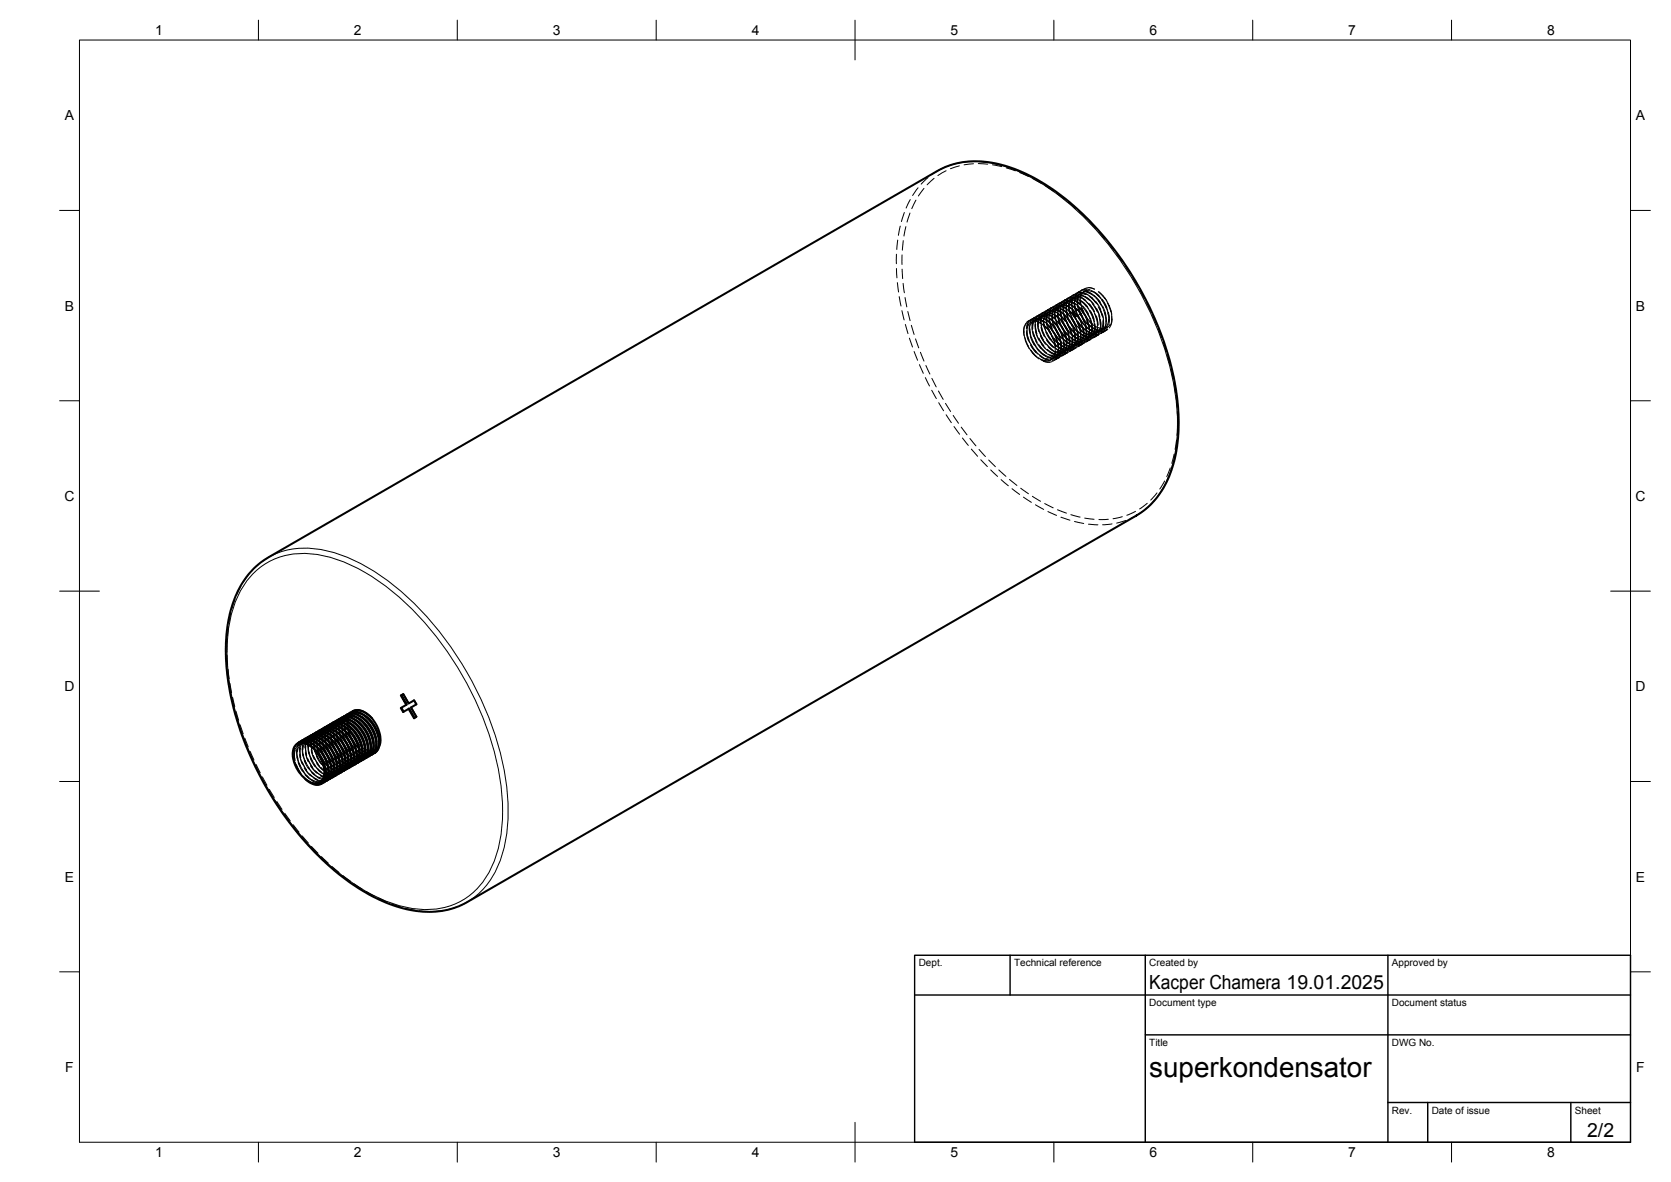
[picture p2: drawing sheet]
<svg xmlns="http://www.w3.org/2000/svg" width="420mm" height="297mm" viewBox="0 0 420 297" stroke-linecap="round" stroke-linejoin="round" font-family="sans-serif">
<defs><g id="words">
<text font-size="7" x="289" y="270.6">superkondensator</text>
<g font-size="4.9">
<text x="289" y="248.5">Kacper Chamera 19.01.2025</text>
<text x="399.1" y="285.7">2/2</text>
</g>
<g font-size="3.5">
<text x="39" y="8.8">1</text>
<text x="89" y="8.8">2</text>
<text x="139" y="8.8">3</text>
<text x="189" y="8.8">4</text>
<text x="239" y="8.8">5</text>
<text x="289" y="8.8">6</text>
<text x="339" y="8.8">7</text>
<text x="389" y="8.8">8</text>
<text x="16.3" y="30.2">A</text>
<text x="411.3" y="30.2">A</text>
<text x="16.3" y="78">B</text>
<text x="411.3" y="78">B</text>
<text x="16.2" y="125.9">C</text>
<text x="411.2" y="125.9">C</text>
<text x="16.2" y="173.7">D</text>
<text x="411.2" y="173.7">D</text>
<text x="16.3" y="221.6">E</text>
<text x="411.3" y="221.6">E</text>
<text x="16.4" y="269.4">F</text>
<text x="411.4" y="269.4">F</text>
<text x="39" y="290.8">1</text>
<text x="89" y="290.8">2</text>
<text x="139" y="290.8">3</text>
<text x="189" y="290.8">4</text>
<text x="239" y="290.8">5</text>
<text x="289" y="290.8">6</text>
<text x="339" y="290.8">7</text>
<text x="389" y="290.8">8</text>
</g>
<g font-size="2.5">
<text x="231" y="242.9">Dept.</text>
<text x="255" y="242.9">Technical reference</text>
<text x="289" y="242.9">Created by</text>
<text x="350" y="242.9">Approved by</text>
<text x="289" y="252.8">Document type</text>
<text x="350" y="252.8">Document status</text>
<text x="289" y="262.9">Title</text>
<text x="350" y="262.9">DWG No.</text>
<text x="350" y="279.9">Rev.</text>
<text x="360" y="279.9">Date of issue</text>
<text x="396" y="279.9">Sheet</text>
</g>
</g></defs>
<!-- layer: Hidden -->
<g fill="none" stroke="#000" stroke-width=".25">
<path d="M260 79.8l-.1 .1M260.3 79.8l-.6 1.1-.1 1.1M260.7 79.4l-.1 .1M260.8 79.6l-1.2 .5-.6 .9M260.9 80l-.5 1-.2 1.2M261.2 79.8l-.2 1.1 .1 1.3M261.3 79.1l-.8 .8-.3 1.3M261.3 79.2h1.1l1.1 .5M261.4 79.7l-.1 .1M261.4 79l-.1 .1M261.7 79.6h-.7a1.85 1.85 0 0 0-1.5 .7M261.7 80l-1.1 .1-.8 .9"/>
<path d="M262 79.8l1.9 1.3M262 79.4l-.7 .8-.2 1.3M262 79l-.3 1.1-.1 1.3M262 79.6l1 .1 1.2 .7M262.1 78.8l-1 .5-.6 1M262.1 79.3l-.1 .1M262.1 78.6h-.1M262.4 78.8l1.2 .3 1 .6M262.5 79.9l-.1 1.2 .2 1.2M262.6 78.4l-.5 .6-.4 1.5M262.7 78.2l1.3-.2 1.1 .3M262.8 79.4l-1.3-.2-1 .4"/>
<path d="M262.8 78.9l-.8 .7-.3 1.5M262.8 79.5l-1.3 .1-.7 .7M263.1 79.1l1.2 .3 1 .6M263.1 79.1l-.1 1.3 .2 1.1M263.2 78.4l-1.3 .3-.6 .8M263.2 78.9l.9 .3 1.2 .9M263.4 79.2l-.2 1 .1 1.3M263.4 78.4l-.3 1.1 .1 1.2M263.5 79.2l-1.3 .1-.9 .6 1.1 .1 1.2 .6M263.5 78.5l-.1 .1M263.5 77.8h.1M263.6 77.8l-.8 .7-.4 1.2"/>
<path d="M263.7 78.4l-.8 .6-.4 1.3M263.7 77.9l1 .2 1.2 .5M263.8 78.7l1.2 .4 .9 .6M263.9 80l1.8 1.6M264 78.8l-.2 .9 .1 1.4M264.1 78.5l-1.2-.1-1.1 .5M264.2 78l-.1 .1M264.3 77.4l.9-.3 1.2 .3M264.3 77.6l-.5 1-.1 1.2M264.3 78l-.9 .8-.3 1.1M264.4 78.7l1.9 1.4M264.4 79.3l.5 2.3"/>
<path d="M264.5 77.5a1.89 1.89 0 0 0-1.8 1.4M264.5 80l.6 2.3M264.6 78.8l-1.3-.1-.9 .6M264.6 79.7l1.7 1.6M264.6 78.5l-.1 1 .3 1.4M264.7 77.8l.8-.3 1.4 .3M264.8 77.6l.9 .2 1.2 .8M264.8 78.3l1 .3 1.1 .8M264.9 77l-.8 .9-.2 1.1M264.9 78l-.3 1.3 .1 1.1M264.9 77.6l-.1 .1M265.1 79l1.8 1.6"/>
<path d="M265.2 78.5l-1.2-.2-1 .6M265.2 76.9l1-.1 1.3 .4M265.3 77.6l-.1 1.4 .1 1M265.3 79.2l.5 2.3M265.4 77.5l-.9 .5-.5 1.2M265.5 78l1 .4 1.1 .7M265.5 77.6l-.3 1.1v1.3M265.6 77.2h-.1a1.88 1.88 0 0 0-2 .8M265.6 79.3l1.7 1.7M265.6 77.8l2 1.2M265.6 77.2l-.1 .1M265.7 76.9l-.4 .8v1.5"/>
<path d="M265.7 76.5l-.1 .1M265.7 77.2l1.1-.2 1.2 .4M265.9 78.8l.5 2.3M266 79.5l.7 2.3M266 78.7l.5 2.3M266 76.4l-1 .7-.5 1.1M266.1 77.1l-1 .5-.5 1.2M266.1 76.7l1 .2 1.2 .7M266.1 78.9l1.7 1.8M266.2 76.9l1.1-.2 1.3 .4M266.3 79.1l1.6 1.7M266.3 78.1l-1.3-.3-1 .4"/>
<path d="M266.4 76.1l-.1 .1M266.5 77l-.4 .8v1.5M266.5 76.1l1-.2 1.3 .4M266.6 77.8l.4 2.4M266.6 77.6l.9 .4 1.1 .8M266.6 76.1l-.6 .9-.1 1.3M266.7 77.6l1.9 1.5M266.7 78.1l.4 2.3M266.7 77v1l.1 1.4M266.8 79.4l1.5 1.8M266.9 76.3h-.5a1.88 1.88 0 0 0-1.5 1.1M267 76.4l-.1 .1"/>
<path d="M267.1 75.7l-.1 .1M267.1 76.6l-.4 .8-.1 1.4M267.1 76.6l-1 .4-.6 1M267.2 76.4l1.1 .5 1 .7M267.3 77.2l1.1 .6 .8 .8M267.3 78.7l1.6 1.8M267.3 77.7l.4 2.3M267.3 75.6l-.8 .7-.5 1.2M267.4 76.3h1.2l1.1 .5M267.5 76.1l-.2 .9 .1 1.5M267.5 77.9l1.7 1.7M267.5 78.9l.9 2.2"/>
<path d="M267.6 79.3l.9 2.2M267.6 75.6h1l1.3 .5M267.6 79.7l1 2.1M267.8 76l-.2 .1M267.8 79.4l1.4 1.9M267.8 76.3l-1.1 .4-.7 .9M267.8 75.3l-.1 .1M267.9 78.5l1.6 1.7M267.9 75.4l-.4 .9-.1 1.4M268 76h-1.1l-1.1 .6M268 76.6l1.9 1.4M268.1 78l.7 2.3"/>
<path d="M268.1 75.9l1.1 .1 1.1 .5M268.1 77.2l.4 2.3M268.1 75.9l-.6 1.1v1.1M268.2 76.9v1l.3 1.4M268.2 78.9l.8 2.2M268.3 76.8l.8 .5 1.1 .9M268.4 80l1.2 2M268.4 75.1l-1.1 .6-.6 1M268.5 75.6l-.2 .1M268.5 77.9l1.6 1.8M268.5 75.5l.8 .2 1.3 .8M268.5 74.9l-.1 .1"/>
<path d="M268.7 76.3l.3 2.4M268.8 75.5l-.6 .8-.2 1.4M268.8 76.5l-.1 1.1 .3 1.3M268.9 75.8l-1.2 .2-.7 .9M268.9 74.7l-.6 .9-.3 1.2M268.9 74.8l.9-.1 1.4 .5M268.9 75.5l-.1 .8 .1 1.6M269 76.5l1.8 1.5M269.1 76.5l1.8 1.6M269.2 78.4l1.4 1.9M269.2 75.2l-.2 .1M269.2 79l1.1 2.1"/>
<path d="M269.2 74.5l-.1 .1M269.3 75.1l-1.1 .1-1 .7M269.3 80l1.1 2.1M269.4 79.7l1.1 2.1M269.4 79.8l1.2 2M269.4 80l1.3 2M269.5 77.7l.8 2.3M269.5 75.5l-1.1 .2-.8 .8M269.6 75.3l.9 .4 1.1 .8M269.6 77.9l1.5 1.8M269.6 77.4l.8 2.2M269.6 75.8v1l.2 1.4"/>
<path d="M269.7 78.2l.9 2.1M269.7 74.7l-.3 1.2v1.1M269.7 74.3l-.4 .2a2.04 2.04 0 0 0-1.1 1.5M269.8 74.9l-.8 1-.1 1.1M269.8 75.1l1.2 .2 1 .6M269.8 76.9l1.7 1.7M269.9 74.8l-.2 .1M269.9 74.1l-.1 .1M270 79.5l1.1 2M270 76.2l1.8 1.5M270 74.3l1.3 .2 .9 .6M270 78.4l.7 1.1"/>
<path d="M270.1 78.4l1.3 2M270.1 76.5l.7 2.3M270.2 79.3l1.2 2.1M270.2 75.7l.4 2.3M270.3 75.4l-.2 1.2 .2 1.2M270.3 74l-.6 .9-.2 1.3M270.3 77l.8 2.3M270.4 74.9l-1.2-.2-1.1 .5M270.4 75.5l1.8 1.5M270.4 74.5l-.7 .9-.3 1.1M270.5 79.9l-1.5-1.8 .8 2.3M270.5 73.8l1.2-.3 1.1 .3"/>
<path d="M270.6 74.4l-.2 .1M270.6 77.5l1.5 1.9M270.6 75l-1.3 .1-.8 .7M270.6 73.7l-.1 .1M270.7 75.9l1.8 1.5M270.7 78.9l1.2 2M270.7 78.9l1.2 2.1M270.8 76.9l1.6 1.8M270.8 73.9a1.87 1.87 0 0 0-1.8 1.3M270.8 74.8v1l.2 1.4M270.9 76.6l.7 2.3M270.9 74.3l.9 .4 1.1 .8"/>
<path d="M270.9 74.6l1.1 .3 1 .6M271 79.1l1.1 2.2M271 79.1l1.3 2M271.1 74l-.2 1.1 .1 1.2M271.2 74.7l-.2 .9 .1 1.4M271.3 77.2l1.4 1.9M271.3 77.5l.9 2.2M271.3 74.7h-1.3l-.8 .7 1 .1 1.2 .6M271.3 79.8l1.4 2M271.3 74h-.2M271.3 73.5h1.1l1.2 .6M271.3 73.3l-.7 .7-.5 1.3"/>
<path d="M271.4 78.3l1.2 2.1M271.5 78.2l1.1 2.1M271.5 75.4l1.7 1.7M271.5 73.9l-.9 .8-.3 1.1M271.5 77.4l1.4 1.9M271.6 74.3l.9 .2 1.2 .8M271.6 78.9l1.1 2.1M271.6 79l1.1 2.1M271.7 75.9l.6 2.3M271.7 74l-1.3-.1-.9 .6M271.7 75.5l1.8 1.6M271.7 74v2.4"/>
<path d="M271.8 74.3l-.3 1 .2 1.3M271.8 77.4l.6 1.1 .1-.1-.6-1-2 1.1 .6 1.1 1.9-1.1M272 74.2l1 .5 .9 .8M272 77.8l1.1 2M272 73.6h-.1M272 72.9h-.1M272.1 77.5l1 2.1M272.1 79.6l.9 2.2M272.1 73.5l-.8 .7-.4 1.2M272.1 73.1h-.1a2 2 0 0 0-1.6 1.4M272.2 79.9l1.5 1.8M272.2 75.8l1.5 1.8"/>
<path d="M272.3 76.9l1.4 2M272.4 74.3l-1.2-.1-1 .5M272.4 75.2l1.7 1.6M272.4 77.4l1.3 2M272.4 73.1l1.1 .3 1.1 .6M272.5 73.3l1-.3 1.2 .3M272.6 78.6l1 2.2M272.6 73.8l.9 .3 1.2 .8M272.7 73.2h-.1M272.8 74.5l1.8 1.5M272.9 79.2l.9 1.3 1 1M272.9 76.7l1.4 1.9"/>
<path d="M272.9 79.7l.8 2.3M273 78l1.1 2.1M273 74l-1.2-.2-1 .5M273.2 75.8l1.4 1.9M273.2 78.3l1 2.2M273.2 73l-1 .6-.4 1.1M273.2 72.7l-1.1 .2-.9 .8M273.3 73.2l.7 .3 1.3 1M273.3 73.5l1 .4 1.1 .8M273.4 74.9l1.7 1.6M273.8 76.4l1.3 1.9M273.8 74.4l1.7 1.7"/>
<path d="M273.8 72.3l-.8 .2-.7 .5M273.8 72.3l1.4 .4M273.9 78l1 2.2M273.9 76.4l1.3 1.9M274 74.6l1.7 1.7M274.1 73.6l-1.2-.3-1.1 .4M274.1 72.8l-1.3-.2-1 .4M274.2 79.9l.4 2.4-1.7-1.7M274.2 78.1l.9 2.1M274.4 78.6l.8 2.3M274.5 74.8l1.5 1.9M274.5 76.1l1.3 2"/>
<path d="M274.7 76.4l1.2 2M274.7 79.7l.5 2.3M274.8 77.8l.9 2.2M275.1 74.2l1.6 1.8M275.1 73.4l1.8 1.6M275.2 78.7l.7 2.3M275.3 77l1 2.1M275.5 74.8l1.4 1.9M275.5 75.8l1.3 2M275.6 79.4l.5 2.3M275.7 79.4l.4 2.4M275.7 77.5l.9 2.2"/>
<path d="M275.7 74l1.6 1.7M276.1 75.3l1.2 2.1M276.1 77.1l1 2.1M276.2 73.3l1.6 1.8M276.2 75.5l1.2 2.1M276.2 73.3l1.1 1 1 1.4M276.3 79.2l.3 2.3M276.3 77.3l.9 2.2M276.4 79.5l.3 2.4M276.4 74.3l-1-.8-1-.4 1.9 1.4M276.6 77.7l.8 2.2M277 75.4l1.2 2.1"/>
<path d="M277.2 75.2l1.1 2.1M277.2 78.9l.3 2.4M277.3 77l.8 2.3M277.4 77.8l.7 2.3M277.5 76l1 2.2M277.8 74.9l1.1 2M277.8 78.7l.2 2.3M277.8 78.5l.4 2.3M277.9 76.8l.8 2.2M278.4 76.1l.9 2.2M278.6 78.6l.2 2.3M278.7 78.4l.2 1.3-.1 1.1"/>
<path d="M278.8 79.3l.1 1.3-.1 1.1M278.8 76.7l.7 2.3M279.3 78l.2 2.4M279.5 79.4v1.4l-.3 1M257.5 83.2l.4 2.4M257.5 82l-.1 1 .1 1.4M257.7 84.7l.8 2.2M257.8 85.5l1 2.1M258 81.2l-.4 .9-.1 1.4M258.1 83.3l.5 2.3M258.2 83.8l.7 2.3M258.2 83l.5 2.4"/>
<path d="M258.3 86.7l.9 1.4M258.5 84.9l1 2.2M258.6 80.6l-.1 .1M258.7 81.5l-.4 1v1.3M258.8 82.2l.3 2.3M258.9 80.5l.9-.1 1.4 .4M258.9 80.5l-.6 1-.2 1.2M259 82.6l.4 2.3M259 81.4l-.1 1.3 .1 1M259.1 84.5l.9 2.2M259.1 86.7l1.4 1.9M259.1 87.9l1.7 1.8"/>
<path d="M259.2 86.4l1.3 2M259.2 88.1l1.4 1.5M259.2 88.1l.8 .9M259.3 80.5l-.4 .1a2.24 2.24 0 0 0-1.3 1.4M259.3 80.9l-.2 .1M259.3 81.1l-.4 .9-.1 1.4M259.3 80.2l-.1 .1M259.4 84.8l1.1 2.2M259.5 87.2l1.5 1.8M259.5 88.6l1.8 1.6M259.5 82.2l.4 2.3M259.6 85.6l1.2 2"/>
<path d="M259.6 80.8h1.3l1 .5M259.7 80.1l-.9 .6-.5 1.1M259.7 83.2l.8 2.3M259.8 80.5l-.3 .9 .1 1.5M259.8 84l1 2.2M259.8 86l1.4 2M259.8 83.8l1 2.2M260 80.5l-.2 .1M260 80l.9 .1 1.3 .6M260 80.8l-1.1 .4-.6 1M260.2 88.1l1.8 1.5M260.3 82.3l.6 2.3"/>
<path d="M260.3 81.5l.4 2.3M260.4 85.6l1.3 2M260.4 83.4l.9 2.2M260.4 81.5v1l.3 1.3M260.7 80.1l-.2 .1M260.7 87.7l1.8 1.6M260.9 80l1 .4 1.1 .7M260.9 89.8l1.2 .6 1 .3M260.9 80.7l.3 2.3M261 81v1.4l.2 1M261.1 80.3l-1.1 .2-.8 1M261.1 80.8l-1.7-.4-1.3 .6"/>
<path d="M261.1 84.9l1.3 2M261.1 86.5l1.6 1.8M261.2 81l1.9 1.4M261.2 84.9l1.3 2M261.2 87.9l1.8 1.6M261.2 82.7l.8 2.2M261.4 89.2l2 1.2M261.4 89.4l1 .6 1.2 .3M261.4 83.4l1 2.1M261.4 87l1.7 1.6M261.5 85.7l1.4 1.9M261.5 87.2l1.7 1.6"/>
<path d="M261.6 84.1l1.2 2.1M261.6 88.5l2 1.4M261.6 84.5l1.3 2M261.7 90.4l1.3 .5 1 .1M261.7 82.2l.8 2.3M261.8 81.7l.7 2.3M261.9 82.5l.9 2.2M261.9 80.3l-.1 1.1 .2 1.3M261.9 89.8l1.1 .5 1.1 .3M261.9 86.6l1.7 1.7M262.1 88.8l1.1 .7 1 .3M262.1 81.5l1.1 1"/>
<path d="M262.2 81.5l1 1M262.2 80.7l1.9 1.4M262.3 90.8l1.1 .2 1.2-.2M262.3 80.8l.6 2.3M262.4 83.8l1.2 2M262.4 80l.3 2.4M262.5 81l-.8-.4a1.21 1.21 0 0 0-1.3-.2 1.21 1.21 0 0 0-.7 1.2v1M262.6 81.5l.7 2.3M262.6 88.4l1 .7 1.1 .4M262.6 85.9l1.7 1.7M262.8 80.1l1.8 1.5M262.8 82l1.5 1.8"/>
<path d="M262.9 80.4l1.8 1.5M262.9 83.4l1.2 2M263.1 85l1.5 1.9M263.1 81.1l.5 1.9 1.3 2.5M263.1 86.5l1.8 1.6M263.1 85.5l1.7 1.7M263.2 81.5l1.5 1.8M263.2 82.5l1 1.4M263.2 83.5l1.2 2M263.2 87.8l.8 .6 1.3 .5M263.3 87.8l2 1.3M263.4 85.7l1.6 1.7"/>
<path d="M263.4 84.2l1.4 2M263.4 81.9l1 2.1M263.5 81.7l1.4 1.9M263.5 87.1l1.9 1.4M263.6 82.6l1.1 2.1M263.6 89l1 .5 1.2 .3M263.7 82.7l1.1 2.1M263.7 87.4l1.1 .8 1 .4M263.8 80l1.7 1.7M263.8 88.4l1.1 .6 1 .4M263.8 82l1.4 1.9M263.9 84.8l1.5 1.8"/>
<path d="M263.9 80.2l.6 2.3M263.9 80.4l.6 2.3M263.9 81l.9 2.2M264.2 89.4l1.1 .4 1.2-.1M264.2 82.3l1.1 2.1M264.4 84.4l1.5 1.8M264.4 86.7l1 .8 1 .5M264.5 81.4l1.4 1.9M264.5 80.4l1.5 1.8M264.6 90.1l-.6 .4a2.51 2.51 0 0 1-2.4-.2M264.7 84.9l.7 2.3M264.7 82l1.3 2"/>
<path d="M264.8 83.1l1 2.1M264.8 84.9l.6 2.3M264.9 90.7h-.1M264.9 86.3l2 1.4M265 90l-.2 .1M265 81.6l1 2.1M265 83.5l1.5 1.9M265.1 85l1.6 1.7M265.1 83.7l1.5 1.9M265.1 81.1l1.4 2M265.2 86.6l.1 1.5-.1 .9M265.2 82l1.2 2"/>
<path d="M265.2 86.4l1.9 1.4M265.2 84.3l.8 2.3M265.3 88.3l1.3 .3 1-.2M265.3 89.7l-.9 .5-1.3-.1M265.3 82.6l1.1 2.1M265.4 84.3l1.6 1.7M265.4 88.4l-.1 .3a2.25 2.25 0 0 1-1 1.7M265.4 82.8l1 2.2M265.4 88.4l-.4 1.2-.9 .9M265.4 82.7l1.3 2M265.4 84.7l.6 2.3M265.5 85.7l1.8 1.5"/>
<path d="M265.5 80.4l1.4 1.9M265.5 80.4l.9 2.2M265.5 87.6l1.2 .7 1 .2M265.5 81.1l1.1 2.2M265.6 85.7l1.9 1.4M265.6 90.3h-.1M265.6 81.2l1.1 2.1M265.6 83.3l1.5 1.9M265.6 85l.6 2.3M265.7 87l1.1 .7 1 .4M265.7 89.6h-.2M265.8 87.9l1.2 .4 1.1-.2"/>
<path d="M265.8 89.5l-1 .4-1.3-.1M265.9 88.7l1.3 .2 1-.2M266 88.2l-.5 1.2-.7 .7M266 88.1l1.1 .4h1.2M266.1 86.4l.1 1.2-.3 1.1M266.1 85.3l1.9 1.4M266.1 80.8l1.3 2M266.1 87.8l-.2 1.4-.4 .9M266.1 80.9l1.3 2M266.1 88.5l-.3 1.2-.7 .9M266.2 82.6l.9 2.2M266.3 80.4l1 2.2"/>
<path d="M266.3 89.9h-.1M266.3 82.6l1.5 1.9M266.3 89.8l-1 .4-1.3-.2M266.4 84.4l.5 2.3M266.4 82.5l.9 2.2M266.4 89.2h-.1M266.4 87.3l1.1 .4h1.2M266.4 85.1l.4 2.4M266.5 89.1l-1.1 .3-1.2-.2M266.5 89.3l-.1 .2a2.28 2.28 0 0 1-1.8 1.1M266.7 83.3l.7 2.2M266.7 88.7l-.5 1-1 .8"/>
<path d="M266.7 86.1v1.5l-.2 .9M266.7 85.8l.1 2.4M266.7 80.6l1.4 2M266.8 87.9l-.7 1.3-.7 .5M266.8 84.6l1.8 1.5M266.8 89.4l-1 .7-1.1 .1M266.8 80l1 2.2M266.9 82.2l1.4 1.9M266.9 86.9l1 .5h1.3M267 84.2l.4 2.3M267 82.3l.9 2.2M267 83.6l1.8 1.8 1.1 .6 1 .2"/>
<path d="M267 81l1.2 2M267 89.5h-.1M267 82.1l1.4 1.9M267.1 88.8l-1.1 .3-1.4-.3M267.1 85l1.9 1.4M267.2 80.5l1.1 2.1M267.3 84.2l1.8 1.5M267.3 87.7l-.6 1.2-.8 .5M267.3 82.8l1.6 1.8M267.4 86.2l2.1 1.1M267.4 84.2l1.8 1.6M267.4 86v2.3"/>
<path d="M267.4 81.3l1.3 2M267.5 83.4l.6 2.2M267.5 86.3l1.1 .5 1.2 .2M267.5 85.9v1.3l-.3 1M267.6 81.6l1 2.1M267.6 85.5l.9 .7 1.1 .6M267.6 81.5l1.4 2M267.6 86.7l-.1 1.3-.4 1M267.7 89.1h-.1M267.7 80.3l1.3 2M267.8 87.3l1.4 .4 .9-.1M267.8 88.4h-.1"/>
<path d="M267.9 84l.4 2.4M267.9 83.9l.4 2.3M267.9 82l.9 2.2M267.9 86.7l1.3 .6 1 .1M268 83.6l1.7 1.5M268 85.9l1.3 .6 1 .1M268.1 87.4l-.7 1.1-.9 .5M268.1 85.6v1.1l-.3 1.3M268.1 81.1l1.4 2M268.2 86.8l-.1 1.1-.6 1.2M268.2 87.6l-.4 1.1-.8 .8M268.4 88.7h-.1"/>
<path d="M268.4 81.7l.9 2.1M268.5 83.1l1.7 1.7M268.5 88.3l-.9 .8-1.2 .3M268.5 83.7l.3 2.3M268.5 87.9l-.1 .1M268.6 81.8l.8 2.2M268.6 84.2l.3 2.3M268.6 87.2l-.7 1-1 .5M268.7 87.7l-.5 .9-1.1 .7M268.8 88.4l-.9 .5h-1.3M268.9 80.4l1.3 2M268.9 82.3l.7 2.2"/>
<path d="M268.9 84.9v2.3M269 82.1l1.6 1.8M269 85.4l-.1 1.3-.4 1M269 80.6l1.3 2M269 83.5l1.9 1.6M269.1 88.3h-.1M269.2 82.5l1.7 1.6M269.2 84.9l1.1 .7 1 .2M269.2 87.5l-.1 .1M269.3 84.8l1.3 .9 .7 .3M269.3 81.3l1.5 1.9M269.3 82.8l1.8 1.6"/>
<path d="M269.4 86.9l-.8 1-1 .3M269.4 83.4l.3 2.4M269.5 81.5l.8 2.2M269.5 84.1l2 1.4M269.6 85.2l-.2 1.3-.4 .9M269.6 85v1.5l-.2 .9M269.6 86l1.2 .4 1.1 .1M269.7 82.4l.6 2.3M269.7 82.1l1.7 1.6M269.7 85.7l-.1 1.3-.5 1M269.8 85.4l1.1 .5 1.1 .2M269.8 84.3l1.2 .7 .9 .3"/>
<path d="M269.8 80.6l1 2.2M269.8 87.8l-.1 .1M269.9 86.7l-.6 .7-1.3 .5M269.9 87.1l-.1 .1M270 83.2l.2 2.3M270.1 83.1l.3 2.3M270.1 81.2l.8 2.3M270.3 86.6l-.2 .5a2.1 2.1 0 0 1-1.3 1.3M270.3 85.9l-.3 1.3-.6 .8M270.3 83.9l1.3 .8 .8 .3M270.4 84.9l-.2 1.3-.5 .9M270.4 81.4l1.6 1.7"/>
<path d="M270.4 87.3l-1 .7-1.1 .1M270.6 87.4l-.2 .1M270.6 86.7l-.1 .1M270.7 86.4l-1.1 .9-1 .1M270.7 87.3l-.1 .1a2.53 2.53 0 0 1-2.2 .2M270.7 80.7l.8 2.2M270.7 86.7l-.7 1-1.1 .5M270.8 83.2l.2 2.4M270.9 82.9l.2 1.1-.1 1.3M270.9 81l1.6 1.7M270.9 80.6l1.5 1.9M271 84.7l-.2 1.2-.6 1"/>
<path d="M271 83.3l1.2 .8 .8 .3M271 82.1l1.8 1.6M271.1 81l.7 2.2M271.1 83.9v1.3l-.1 1.1M271.1 81.3l.7 2.3M271.2 83.4l1 .8 1 .5M271.2 86.1l-.9 .8-1.2 .1M271.3 81.3l1.6 1.7M271.3 86.3l-.1 .1M271.4 82.7l1.9 1.4M271.5 82.7l.1 2.3M271.5 82.9l1.1 .8 .9 .4"/>
<path d="M271.5 84.6l1.2 .5 1 .2M271.6 80.3l1.6 1.8M271.7 84l1.1 .6 1.1 .3M271.7 80.7l.6 2.3M271.7 84.1v1.3l-.3 1M271.8 84.4l-.3 1.2-.6 .9M271.8 84.8l-.2 1.4-.5 .8M271.9 85.8l-.9 .7h-1.3M271.9 81.5l.6 2.3M271.9 86.6v.1M272 85.9l-.1 .1M272.1 85l1.4 .3 .9-.1"/>
<path d="M272.2 82.2l2 1.3M272.3 82.1l.3 2.4M272.3 85.6l-.2 .6a2.13 2.13 0 0 1-1.4 1.1M272.3 86.3l-.9 .5h-1.3M272.4 84.2l-.3 1.2-.7 .9M272.4 82.4l.1 .9-.1 1.5M272.4 85.6l-1.1 .6h-1.1M272.4 84.9l-.3 1.2-1 1M272.4 84.3l1 .3 1.3-.3M272.6 80.4l.6 2.3M272.7 86.2l-1.2 .4-1.3-.3M272.7 81.8l.9 .8 1 .5"/>
<path d="M272.7 85.8l-.8 .9-1.1 .3M272.8 85.5l-.2 .1M273 82.2l.1 1.5-.2 .8M273 82.3l.1 2.4M273 83.7l1.3 .4 1.1-.1M273.1 85.2l-1 .5-1.3-.1M273.1 82l1.9 1.3M273.2 83.9l-.5 1.3-.7 .7M273.2 80.2l.6 2.3M273.2 83v1.4l-.2 .9M273.3 81.3l1.9 1.4M273.3 81.2l2 1.4"/>
<path d="M273.4 83.2l1.1 .6 1.1 .2M273.4 80.4l.5 2.3M273.4 85.8l-.1 .1M273.5 85.1l-.2 .1M273.5 83.4l1.3 .4 1-.1M273.6 85l-1 .4-1.3-.1M273.6 82.6l.9 .6 1.2 .4M273.7 83.7l-.4 1.2-.8 .7M273.8 84.2l1 .2 1.3-.2M273.9 81.9v1.2l-.2 1.2M273.9 80.8l1.8 1.4M273.9 83.1l-.1 1.3-.4 1"/>
<path d="M274 83.7l1.4 .4 .9-.1M274 83.9l-.4 1.3-.6 .8M274.1 85.4h-.1M274.2 80.5l.4 2.3M274.2 82.8l.9 .4 1.4 .1M274.2 84.7l-.2 .1M274.2 84.6l-1.1 .3-1.2-.2M274.2 85.3l-1 .4-1.3-.2M274.3 84.7l-.7 .9-1.1 .5M274.4 81.7l.1 1.2-.2 1.1M274.5 81.2l.2 2.4M274.5 84l-.5 1.2-.8 .7"/>
<path d="M274.6 83.4l-.6 1.2-.9 .6M274.7 82.4l1 .5h1.2M274.7 84.8l-.8 .7-1.3 .2M274.8 85h-.1M274.9 84.3h-.2M275.1 83.2l-.7 1.2-.8 .5M275.2 81.3l.1 1.1-.1 1.3M275.3 81.4v1.4l-.3 .9M275.4 82l-.1 1.5-.3 .9M275.5 84.6h-.1M275.6 83.8l-.2 .1M275.7 82.9l1.3 .3 1-.1"/>
<path d="M275.8 82.2l1.1 .3h.9M275.9 82.9l-.7 1.1-1 .5M275.9 81.2v1l-.4 1.3M276 82.2l-.2 1.3-.5 1M276 82.9l-.4 1.2-.7 .8M276.2 84.2h-.1M276.3 83.4l-.2 .1M276.3 83.7l-.6 .8-1.3 .4M276.4 82.7l-.7 1.1-1 .4M276.5 83.1l-.2 .5a2.05 2.05 0 0 1-1.3 1.2M276.6 83.8a2.27 2.27 0 0 1-2.1 .7M276.6 80.2l.1 2.4"/>
<path d="M276.8 80.9l-.1 1.3-.5 1M276.9 83.8h-.1M277 83l-.1 .1M277.2 82.4l-.8 1-1.1 .3M277.3 80.4l.1 1.2-.2 1.1M277.3 80.7l-.1 1.2-.4 1.1M277.5 81.1l-.1 1.2-.4 1.1M277.6 83.3l-.1 .1M277.7 82.2l-.8 .9-1.1 .3M277.7 82.6l-.1 .1M278.1 82l-.6 1.3-.8 .5M278.1 81.3l-.3 1.4-.5 .7"/>
<path d="M278.2 80.4l-.2 1.4-.5 .8M278.3 82.7l-.1 .2a2.12 2.12 0 0 1-2 .7M278.3 82.9l-.1 .1M278.4 81.9l-.9 .8-1.1 .2M278.5 82.7l-.9 .5h-1.3M278.6 82.1l-.8 1.1-.9 .5M278.7 80.2l-.1 1.2-.6 1M279.1 81.5l-.1 .2a2.19 2.19 0 0 1-2.1 .9M279.6 80.2l-.1 1.1-.6 1.1M86.6 180l-.6 .4-.4 .7M87.1 180l-.4 1-.1 1.3M87.3 179.5l-1 1.2"/>
<path d="M87.8 179.6l-.4 .9-.1 1.3M88 179.8l-.2 .1M88 179.1l-.5 .5-.5 .7M88.5 179.6a2.16 2.16 0 0 0-1.6 1.7M88.5 179.5l1.4-.3 1.1 .4M88.7 178.7l-.6 .6-.4 .6M88.7 179.6l-1 .4-.8 1M89.2 179.2a2.25 2.25 0 0 0-1.6 1.7M89.6 178.5h-.1a2.16 2.16 0 0 0-1.6 1.6M89.6 179.6l1.4 .6M89.9 179.8l2 1.3M90.3 179.2l1.4 .6"/>
<path d="M101.4 174.4h.1l1.4 2.3M103.4 177.7l1.4 2.4-.1 .1M104.1 176l.1-.1 .6 1-.1 .1M73.9 190.1l.5 2.3M74 188.8l.2 2.4M74.1 188l-.2 1.1v1.3M74.2 191.5l.9 2.2M74.2 188.5l-.2 1.1 .1 1.3M74.4 192l1.1 2.1M74.6 192.3l1.1 2.1M74.7 187h-.1M74.7 188.4l.2 2.4"/>
<path d="M74.7 190.4l.8 2.2M74.8 190l.6 2.3M74.8 188.1l-.2 1.2 .1 1.2M74.9 193.5l.5 .8M75 191.6l1 2.2M75.1 186.9l-.4 .9-.1 1.4M75.2 187.2h-.1M75.3 186.5l-1 1.1M75.3 191.9l1.1 2.1M75.3 189.6l.6 2.3M75.4 187.1l-.8 .6-.6 1.2M75.4 188l.2 2.3"/>
<path d="M75.4 190l.8 2.2M75.6 188l-.2 1.1 .2 1.3M75.8 194.7l1 1.1M75.8 186.5l-.4 .9-.1 1.4M75.9 186.8a2.67 2.67 0 0 0-1.1 2.1M75.9 186.8h-.1M76 191.5l1.1 2.1M76 193.4l1.4 1.8M76 186.1l-1 1.1M76.1 193.7l1.5 1.8M76.1 187.6l.2 2.3M76.1 189.6l.8 2.2"/>
<path d="M76.1 187.6l-.1 1.3 .2 1.1M76.2 195.1l.9 .8 1 .7M76.2 189.6l.8 2.2M76.4 195.3l1.9 1.5M76.5 193l1.5 1.8M76.5 191.1l1.1 2.1M76.5 186.1l-.4 1.1-.1 1.2M76.6 187l1.1 .4 1 .6M76.6 186.4l-.8 .8-.4 1.2M76.7 191.1l1.1 2.1M76.7 185.7l-.5 .3-.5 .8M76.7 194.7l.9 .9 1 .6"/>
<path d="M76.8 193.3l1.5 1.8M76.8 187.2l.2 2.3M76.9 187.5l.2 2.4M77 186.5l1 .2 1.2 .6M77 186.2a2.96 2.96 0 0 0-.8 2.2M77 187a2.13 2.13 0 0 0-2.2 .5M77.2 194.9l1.8 1.5M77.2 185.7l-.4 1-.1 1.3M77.3 185.9l-.1 .1M77.4 190.7l1.1 2.1M77.4 185.3l-.6 .5-.4 .6M77.5 187.1l-.1 .9 .3 1.5"/>
<path d="M77.5 191.4l-.7-2.3 .8 2.3M77.5 191l1.2 2.1M77.5 192.9l1.5 1.8M77.5 186.8l.2 2.3M77.6 192.9l1.5 1.7M77.6 188.8l.7 2.2M77.6 186.2l1.2 .2 1 .6M77.7 185.8l-.7 .9-.3 1.2M77.7 186.7l-1.2-.1-1 .5M77.7 189l.8 2.3M77.9 194.5l1.8 1.5M77.9 194.5l1 .9 .9 .5"/>
<path d="M77.9 185.3l-.3 .7-.2 1.6M78 190.6l1.2 2.1M78.1 192.5l1.5 1.7M78.1 185.7a3.6 3.6 0 0 1 2.2 .6M78.1 185.5l-.2 .1M78.1 190.3l1.1 2M78.1 184.9l-.6 .5-.4 .6M78.1 186.1a2.04 2.04 0 0 0-2.1 .8M78.2 192.4l1.5 1.9M78.2 185.6a3.4 3.4 0 0 0-.6 2.3M78.2 186.4l.2 2.3M78.3 188.3l.7 2.3"/>
<path d="M78.3 188.6l.8 2.3M78.3 187l.3 2.4M78.4 194.1l1.1 1 .8 .4M78.4 195.9a2.86 2.86 0 0 0 2.3 .4M78.5 196.2l1.3 .6h1.3M78.6 194.1l1.8 1.5M78.6 184.9l-.3 .8-.2 1.5M78.7 185.4h1l1.3 .6M78.8 187.2l1.8 1.6M78.8 185.1l-.2 .1M78.8 185.8h-1.1l-1.1 .7M78.8 189.9l1.1 2"/>
<path d="M78.8 184.5l-.7 .5-.3 .6M78.8 185.2l-.5 .9a1.31 1.31 0 0 0 .7 2l.9 .9M78.9 186.6l.3 2.4M78.9 192l1.5 1.9M78.9 195.6l1.1 .5h1.2M78.9 185.9l.3 2.4M79 187.9l.7 2.3M79 190.5l1.3 2M79.1 192.3l1.7 1.7M79.2 185a2.9 2.9 0 0 1 2.3 .3M79.2 188.6l.9 2.2M79.2 185.3a2.03 2.03 0 0 0-1.9 1.1"/>
<path d="M79.2 186.5l1.9 1.4M79.2 195.8l1.6 .6 1.1-.1M79.3 193.7l1.8 1.4M79.3 184.5l-.4 1-.1 1.3M79.4 185.1a3.5 3.5 0 0 0-.4 2.3M79.5 184.7l-.2 .1M79.5 193.9l1.2 .9 .8 .3M79.5 189.4l1.1 2.1M79.5 184.1l-.6 .4-.4 .7M79.6 190.1l1.2 2M79.6 188.8l1.3 2M79.6 191.6l1.5 1.8"/>
<path d="M79.7 185.5l.2 2.4M79.7 191.9l1.6 1.7M79.7 187.5l.7 2.3M79.7 186.5l.4 2.4M79.8 188.1l.8 2.3M79.8 196.8l-.6 .1M79.8 184.6h1l1.3 .4M79.9 184.9l-1.2 .3-.8 .8M79.9 186.2l1.8 1.5M79.9 195.4l1.5 .6 1.1-.1M80 193.3l1.8 1.4M80 193.5l.9 .8 1.1 .5"/>
<path d="M80.1 184.7l-.4 .8-.1 1.5M80.1 184.1l-.5 1-.1 1.3M80.1 195.3a2.41 2.41 0 0 0 2.3 .1M80.1 188.1l1.5 1.8M80.2 184.3l-.2 .1M80.2 189l1.2 2.1M80.2 183.6l-1 1.2M80.3 186.1l.4 2.4M80.3 184.3a2.77 2.77 0 0 1 2.3 0M80.3 184.5a2.22 2.22 0 0 0-1.8 1.4M80.3 191.2l1.5 1.8M80.3 185.1l.3 2.4"/>
<path d="M80.4 185.6l1.9 1.3M80.4 187.1l.8 2.3M80.6 194.9l1.1 .4 1.2-.2M80.6 190l1.4 1.9M80.6 190l1 2.1M80.6 195l1.5 .6 1.1-.1M80.7 192.9l1.8 1.4M80.7 184.6l-.3 1.1 .1 1.2M80.7 188.1l1 2.1M80.8 187.8l1.4 1.9M80.8 191.8l1.7 1.6M80.8 183.6l-.4 .8-.2 1.5"/>
<path d="M80.8 196.9l-.6 .3h-.8M80.9 183.9l-.1 .1M80.9 188.6l1.2 2.1M80.9 183.2l-.6 .5-.4 .7M80.9 183.9l.9-.2 1.4 .4M80.9 196.2l-.1 .1M81 184.1l-1.1 .4-.8 1M81 185.2l1.9 1.4M81 190.8l1.5 1.8M81 184.7l.3 2.4M81.1 186.7l.8 2.3M81.1 189.6l1.4 1.9"/>
<path d="M81.1 186l.6 2.4M81.2 193.3l1 .8 1 .3M81.2 187.6l1 2.2M81.2 189.7l1 2.2M81.3 191.4l1.7 1.6M81.3 187l1.5 1.8M81.3 184.1l-.3 1.3v1.1M81.4 194.6l1.3 .6 1.3-.1M81.4 191.9l.4 2.3M81.4 183.7a2.23 2.23 0 0 0-1.6 1.7M81.4 192.5l1.8 1.4M81.5 184.6l2 1.3"/>
<path d="M81.5 183.2l-.4 1-.2 1.3M81.6 196.5l-.7 .3h-.8M81.6 195.4l-.8 .9-1.1 .2M81.6 183.5l-.2 .1M81.6 188.2l1.2 2.1M81.6 182.8l-.6 .6-.4 .6M81.6 195.8l-.1 .1M81.7 192.9l1.1 .9 .9 .3M81.7 185.6l.5 2.3M81.7 190.4l1.5 1.8M81.8 184.3l.2 2.4M81.8 186.3l.8 2.3"/>
<path d="M81.9 188.9l1.1 2.1M81.9 186.7l1.5 1.9M81.9 193.3v1.3l-.3 1M82 184l-.2 1 .1 1.4M82 183.4l-.9 .5-.7 1M82.1 194.2l1.4 .6 1.2-.1M82.1 191l.6 2.3M82.1 192.1l1.9 1.4M82.1 184.3l1.1 .5 .9 .8M82.2 189.4l1.4 1.9M82.2 182.8l-.4 .9-.2 1.4M82.2 187.5l1.1 2.2"/>
<path d="M82.3 196.1l-.7 .3-.8-.1M82.3 183.1l-.1 .1M82.3 195.4l-.1 .1M82.4 187.8l1.1 2.1M82.4 182.4l-.6 .4-.4 .8M82.4 191.2l1.8 1.5M82.4 190l1.5 1.8M82.5 183.9l.2 2.4M82.5 188.6l1 2.1M82.5 193v1.2l-.4 1.1M82.5 185.9l.8 2.2M82.5 183a2.28 2.28 0 0 0-1.3 1.9"/>
<path d="M82.5 194.5a1.81 1.81 0 0 1-1.5 1.5M82.6 185.6l.6 2.2M82.6 183.7l1 .4 1 .7M82.6 183.6l-.1 .6a2.39 2.39 0 0 0 1 2.8l.6 .7M82.7 189l1.4 2M82.7 190.7l.5 2.3M82.8 187.1l1 2.2M82.8 193.8l1.4 .6 1.2-.1M82.8 191.6l1.9 1.5M82.8 192.7a3.6 3.6 0 0 0 2.2 .9M82.9 182.4l-.4 .9-.1 1.4M82.9 190.8l1.7 1.6"/>
<path d="M83 195.7l-.6 .2h-.8M83 182.7l-.1 .1M83.1 187.4l1.1 2.1M83.1 182l-.6 .4-.4 .8M83.1 195l-.2 .1M83.1 185.7l1.6 1.8M83.1 187.8l1.1 2.1M83.1 194.2l-.7 1.2-1 .3M83.1 185.2l.6 2.2M83.1 182.6l-.7 .6-.6 1.3M83.1 189.6l1.6 1.8M83.2 183.5l.2 2.4"/>
<path d="M83.2 185.5l.8 2.2M83.2 183.4l1 .4 1.1 .8M83.2 184.5l.5 2.3M83.3 192.1l.1 1.1-.3 1.3M83.3 192.3l1 .7 1.2 .3M83.4 189.9l.6 2.3M83.5 193.4l1.5 .6 1.1-.1M83.5 191.2l1.9 1.5M83.6 182l-.4 1.1-.1 1.2M83.6 185l1.7 1.7M83.6 182.3a2.6 2.6 0 0 0-1.1 2.1M83.7 195.3l-.7 .2h-.7"/>
<path d="M83.7 182.8l1.2 .4 .9 .6M83.7 183.4a2.31 2.31 0 0 0-2.3 .2M83.7 187.5l1.2 2.1M83.7 182.3l-.1 .1M83.7 188.9l1.5 1.8M83.8 187l1.1 2.1M83.8 181.6l-.7 .6-.3 .6M83.8 194.6l-.2 .1M83.8 191.9l.1 1.3-.2 1M83.8 189.2l1.6 1.8M83.9 183.1l.2 2.3M83.9 185.1l.8 2.2"/>
<path d="M83.9 183.1l-.1 1.4 .1 1M83.9 184.1l.5 2.3M84 189.6l.6 2.3M84 190.6l1.9 1.5M84 193.3a2.09 2.09 0 0 1-1.3 1.9M84.1 194.4a1.91 1.91 0 0 1-2.3 .2M84.1 187.9l1.4 2M84.2 192.9l1.4 .6h1.2M84.2 190.8l1.9 1.5M84.2 184.7l1.7 1.7M84.3 182l-.7 .7-.5 1.3M84.3 186.6l1.1 2.1"/>
<path d="M84.3 188.5l1.4 1.9M84.3 181.6l-.4 1-.1 1.3M84.3 186.7l1.2 2.1M84.3 182.5l1.2 .4 1 .6M84.3 183.1l-1.2-.2-1 .3M84.4 194.9l-1.4 .2M84.4 181.9h-.1M84.5 186.6l1.1 2.1M84.5 181.2l-.6 .5-.4 .6M84.5 192.1a2.96 2.96 0 0 0 2.2 .7M84.5 190.2l.7 .8 1.2 .7M84.6 184.7l.7 2.2"/>
<path d="M84.6 194.1l-1 .4-1.3-.2M84.6 188.8l1.5 1.8M84.6 193.1l-.5 1.1-.9 .6M84.6 182.7l.2 2.3M84.6 191l.2 1.3-.2 1M84.6 184.7l.8 2.2M84.6 183.7l.5 2.3M84.6 188.8l.8 2.2M84.8 182l1.1 .2 .9 .5M84.8 184l1.7 1.6M84.8 182.5a2.23 2.23 0 0 0-2.2 .5M84.9 187.5l1.3 2"/>
<path d="M84.9 192.5l1.5 .6h1.1M84.9 190.4l1.9 1.5M84.9 186.5l1.2 2M84.9 181.7a2.07 2.07 0 0 0-1.5 1.6M85 191.7l1.1 .6 1.1 .1M85 181.2l-.4 .9-.1 1.4M85.1 194.5l-1.4 .2M85.1 181.4l-.1 .1M85.2 186.2l1.1 2.1M85.2 180.8l-.6 .4-.4 .7M85.2 193.8l-.2 .1M85.2 190.8l.1 1-.1 1.3"/>
<path d="M85.3 182.7l.1 2.3M85.3 188.5l.7 2.3M85.3 188.4l1.5 1.8M85.3 182.3l.2 2.3M85.3 184.3l.8 2.2M85.4 183.3l.4 2.3M85.4 181.3l-.5 .7-.4 1.5M85.4 181.7l1.1 .2 1.1 .6M85.4 183.7l1.7 1.6M85.4 182.2l-1.1-.1-1.1 .5M85.5 192.2a2.45 2.45 0 0 1-1.1 2M85.5 185.7l1.3 1.9"/>
<path d="M85.6 187.1l1.3 2M85.6 181.3a2.09 2.09 0 0 0-1.5 1.6M85.6 192.1l1.5 .6h1.1M85.6 190l1.9 1.5M85.7 193.3a1.82 1.82 0 0 1-2.2 .6M85.7 180.8l-.4 .9-.1 1.4M85.8 194.1l-.9 .2h-.5l.1-.1M85.8 186.1l1.2 2.1M85.8 181l-.1 .1M85.9 185.8l1.1 2M85.9 188l1.5 1.8M85.9 180.4l-.7 .5-.3 .6"/>
<path d="M85.9 183l1.8 1.5M85.9 193.4h-.2M85.9 187.6l.9 2.3M85.9 189.9l.3 1.3-.1 1M86 187.9l1.5 1.9M86 181.9l.2 2.3M86 184.2l.8 2.2M86 192l-.3 1.2-.8 .7M86 183.9l.8 2.2M86.1 182.9l.4 2.3M86.1 181.7l1.4 .6M86.1 185.4l1.3 2"/>
<path d="M86.1 189.7l1 .8 1 .5M86.2 191.5a2.69 2.69 0 0 0 2.3 .3M86.2 193l-1 .6h-1.2M86.3 186.7l1.3 2M86.3 191.7l1.3 .6 1.3-.1M86.3 189.6l1.9 1.5M86.3 180.9a2.14 2.14 0 0 0-1.5 1.6M86.4 190.7v.1a3.4 3.4 0 0 0 2.1 .7M86.4 180.4l-.4 1-.1 1.3M86.5 193.7l-.7 .2h-.7M86.5 180.9l1.2 .1 1 .5M86.5 181.3l-1.1 .1-1 .7"/>
<path d="M86.5 182.7l1.8 1.5M86.5 187.4l.8 2.2M86.5 189.6l.3 1.5-.1 .9M86.6 180.6l-.2 .1M86.6 185.4l1.1 2M86.6 180.8l-.5 .9-.2 1.3M86.6 193h-.2M86.6 182.1l.4 2.4M86.7 191.1l1.3 .5 1-.1M86.7 187.5l1.5 1.9M86.7 184.6l1.4 1.9M86.7 181.4l.2 2.4"/>
<path d="M86.7 183.4l.8 2.3M86.8 182.5l.4 2.3M86.8 181.3l1.4 .5M86.9 191.1a2.57 2.57 0 0 1-.8 2.1M87 186.3l1.3 2M87 191.3l1.6 .6 1-.1M87 180.5a2.09 2.09 0 0 0-1.5 1.6M87.1 189.2l1.8 1.5M87.1 190.3l1 .6 1.2 .2M87.2 186.5l.9 2.3M87.2 193.3l-.7 .2h-.7M87.2 180.2l-.1 .1"/>
<path d="M87.3 192.2a1.75 1.75 0 0 1-2 1M87.3 188.7l.3 2.4M87.3 184.9l1.1 2.1M87.3 184.3l1.4 2M87.4 185.6l1.2 2M87.4 187.1l1.5 1.9M87.4 181l.3 2.4M87.4 183l.8 2.3M87.5 187.4l1.6 1.8M87.5 190.8l-.3 1.3-.6 .8M87.5 182.1l.4 2.3M87.5 180.9l1.4 .5"/>
<path d="M87.5 183.7l.9 2.2M87.6 180.1h.8l1.5 .4M87.6 180.5l-1.2 .2-.8 .8M87.7 181.7l1.8 1.5M87.7 185.9l1.3 1.9M87.7 190.9l1.5 .6 1.1-.1M87.7 181.2l.4 2.3M87.7 180a2.16 2.16 0 0 0-1.5 1.7M87.8 188.8l1.8 1.5M87.8 186.3l.9 2.2M87.8 189.9l.9 .5 1.3 .3M87.8 189.1l1.1 .8 .9 .4"/>
<path d="M87.8 192l-.8 .7-1.3 .1M87.8 180.2l-.3 .8-.2 1.5M87.9 188.5l.2 1.2v1.1M87.9 192.9l-.7 .2h-.7M88 184.5l1.1 2.1M88 192.2h-.1M88.1 186.7l1.5 1.9M88.2 180.5l1.4 .5M88.3 189.9a2.97 2.97 0 0 1-.6 2.3M88.4 190.4l1.3 .4 1.1-.3M88.4 185.5l1.3 1.9M88.4 185.5l1 2.1"/>
<path d="M88.4 190.5l1.5 .6 1.1-.1M88.5 188.4l1.8 1.5M88.5 189.5l1.3 .7 .9 .1M88.5 183.3l1.4 1.9M88.6 187.6l.4 2.3M88.6 184.6l.9 1.5M88.6 192.5l-.8 .2h-.6l.1-.1M88.7 191.7l-.1 .1M88.8 180.7l1.9 1.4M88.8 186.3l1.5 1.8M88.8 191.1a1.81 1.81 0 0 1-1.8 1.3M88.9 189.7l-.1 1.3-.5 .9"/>
<path d="M88.9 180l1.4 .6M89 185.2l1 2.2M89.1 186.9l1.7 1.6M89.1 190.1l1.5 .6 1.1-.1M89.2 188l1.8 1.4M89.2 187.4l.4 2.3M89.2 189.1l1 .6 1.2 .2M89.3 192.1l-.5 .2h-.9M89.4 190.9l-.7 .8-1.2 .3M89.4 191.3l-.1 .1M89.5 188.5l1 .7 1 .4M89.5 186.1l1.4 1.5"/>
<path d="M89.5 186.1l.8 1M89.7 182.2l1.5 1.9M89.7 188.8a3.6 3.6 0 0 1-.4 2.3M89.9 189.7l1.3 .6 1.2-.1M89.9 187.6l1.8 1.4M89.9 188.6l1.2 .7 1 .2M90 191.7l-.6 .2-.8-.1M90.1 190.9l-.1 .1M90.3 184.1l1 2.1M90.3 188.5v1.3l-.4 1M90.4 189a2.54 2.54 0 0 1-.8 2.2M90.5 186.2l.5 2.3"/>
<path d="M90.6 189.3l1.5 .6 1.1-.1M90.6 188.2l1.1 .7 1.1 .2M90.7 191.2l-.7 .3-.7-.1M90.8 181.2l1.6 1.8M90.9 189.7l-.5 1-1.2 .5M91.1 187.9l1.1 .6 1.1 .3M91.1 188.6a2.72 2.72 0 0 1-.7 2.2M91.3 188.9l1.4 .6 1.2-.1M91.4 190.8l-1.4 .2M91.5 183l1.1 2.1M91.5 190.1l-.1 .1M91.6 187.4l.1 1.4-.3 .9"/>
<path d="M91.8 185.1l.6 2.3M91.8 188.2a2.62 2.62 0 0 1-.7 2.2M92 180.2l1.7 1.7M92.2 190.4l-.7 .2h-.8M92.2 189.7l-.1 .1M92.4 189.6l-.9 .4-1.4-.3M92.4 188.6l-.5 1.2-.9 .6M92.5 187.8a2.62 2.62 0 0 1-.7 2.1M92.7 182l1.2 2M92.9 190l-1.5 .2M93 189.3l-.2 .1M93 186.2l.1 1.4-.1 1"/>
<path d="M93 184l.8 2.3M93.3 187.4a2.72 2.72 0 0 1-.8 2.1M93.6 189.6l-.7 .2h-.7M93.7 188.9l-.2 .1M93.8 187.4l-.3 1.2-.8 .8M94 187a2.62 2.62 0 0 1-.8 2.1M94 188.5l-1 .7-1.2-.2M94.3 189.2l-.7 .2h-.7M94.3 182.9l.8 2.2M94.3 185.1l.3 1.5-.1 .9M94.4 188.5l-.2 .1M94.7 186.5v.2a2.77 2.77 0 0 1-.8 2"/>
<path d="M95.2 187.3l-.4 .8-.9 .6M95.2 186.3l-.1 1.2-.7 .9M95.3 187.6a1.96 1.96 0 0 1-1.4 1.1h-.8l-1.2-.4M95.4 186v.1"/>
</g>
<!-- layer: Visible -->
<g fill="none" stroke="#000" stroke-width=".51">
<path d="M63.9 142.8l1.7-1.5 1.8-1.2 168.3-97.1a22.1 22.1 0 0 1 18.6-.8 57.2 57.2 0 0 1 24.3 18.5 79.5 79.5 0 0 1 17.6 41.5 34.4 34.4 0 0 1-4.1 21.1 18.3 18.3 0 0 1-6.4 6.3l-168.3 97.1a22.1 22.1 0 0 1-18.6 .8 57.2 57.2 0 0 1-24.2-18.5 79.5 79.5 0 0 1-17.7-41.5 34.4 34.4 0 0 1 4.1-21.1l1.4-1.9zM86.9 179.8a3.2 3.2 0 0 1 4 .5 8.8 8.8 0 0 1 3.6 7.9l-.5 1-.8 .6M87.2 179.6a3.7 3.7 0 0 1 4.4 1.1 8.6 8.6 0 0 1 3 7.5l-.3 .7-.8 .8M87.6 179.4a3.2 3.2 0 0 1 4.1 .5 8.7 8.7 0 0 1 3.5 7.8l-.5 1.1-.8 .6M88 179.1a4.2 4.2 0 0 1 4.7 1.5 8.4 8.4 0 0 1 2.6 7.2l-.3 .7-.7 .7M88 179.1l-.1 .1M88.3 179a3.5 3.5 0 0 1 4.5 .8 8 8 0 0 1 2.7 7.4l-.2 .4M88.6 178.8a3.2 3.2 0 0 1 3.9 .7l1 .9M91.7 179.8a8.4 8.4 0 0 1 3.7 6.2M100.9 177.8l.6 1M100.9 174.7l1.4 2.3-.1 .1-1.4-2.3 .6-.4 1.3 2.4 1.4-.8 .6 1-1.4 .8 1.4 2.4-.6 .3-1.4-2.4M102.2 177.1l-1.4 .8 .6 1 1.5-.8 1.3 2.3"/>
<path d="M74.7 187a3 3 0 0 1 4 .1 8.8 8.8 0 0 1 3.8 7.9l-.5 1.1-.9 .7M75.2 186.5a3.8 3.8 0 0 1 4.4 1.1 8.5 8.5 0 0 1 2.9 7.5l-.5 1-.6 .5M75.4 194.3a4.8 4.8 0 0 0 4.6 2.5 2.95 2.95 0 0 0 1.5-3.7l-.8-2.3-1.4-2.2a8.1 8.1 0 0 1 2.4 7.2 2.17 2.17 0 0 1-3.4 1.1l-1.5-1.1M75.6 186.3a3.5 3.5 0 0 1 4.5 .9 8.2 8.2 0 0 1 3 7.9l-.7 .9-.5 .3M75.8 186.6a2.55 2.55 0 0 0-2.2 3.1l.7 2.7 1.1 1.9M75.8 186.6a7.8 7.8 0 0 1 5.9 5.9 3.6 3.6 0 0 1-.9 4.5M75.8 186.6l1.5 .4 2 1.6M75.9 186.1a3.8 3.8 0 0 1 4.4 1.1 8.2 8.2 0 0 1 2.8 7.9l-.3 .6-.6 .5M76.3 185.9a3.8 3.8 0 0 1 4.9 1.2 8.1 8.1 0 0 1 2.6 7.6l-.4 .6-.9 .6M76.6 185.7a3.8 3.8 0 0 1 4.4 1.1 8.5 8.5 0 0 1 2.9 7.5l-.4 1-.6 .5M77 185.5a3.9 3.9 0 0 1 4.9 1.2 7.6 7.6 0 0 1 2.4 7.9l-.4 .6-.7 .3M77.3 185.3a4.4 4.4 0 0 1 5.2 1.9 7.2 7.2 0 0 1 1.9 7.4l-.8 .8"/>
<path d="M77.7 185.1a3.5 3.5 0 0 1 4.5 .8 8.2 8.2 0 0 1 3 8l-.4 .6-.8 .6M78 184.9a3.8 3.8 0 0 1 4.4 1.1 8.2 8.2 0 0 1 2.8 7.9l-.9 1.1M78.4 184.7a3.4 3.4 0 0 1 4.5 .8 8.3 8.3 0 0 1 3 7.9l-.6 1-.6 .3M78.7 184.5a3.8 3.8 0 0 1 4.4 1.1 8.2 8.2 0 0 1 2.9 7.9l-.4 .6-.6 .4M79.1 184.3a3.4 3.4 0 0 1 4.5 .8 8.2 8.2 0 0 1 3 7.9l-.4 .7-.8 .6M79.4 184.1a3.7 3.7 0 0 1 4.4 1.1 8.5 8.5 0 0 1 3 7.5l-.5 1-.6 .4M79.8 183.9a3.2 3.2 0 0 1 4.1 .5 8.7 8.7 0 0 1 3.5 7.8l-.5 1.1-.8 .6M80.1 183.7a3.7 3.7 0 0 1 4.4 1.1 8.2 8.2 0 0 1 2.9 7.9l-1 1M80.6 183.5a3.2 3.2 0 0 1 4 .5 8.8 8.8 0 0 1 3.5 7.8l-.5 1.1-.8 .6M80.9 183.2a4.1 4.1 0 0 1 4.7 1.5 8.4 8.4 0 0 1 2.6 7.2l-.3 .7-.7 .7M80.9 183.2l-.1 .1M81.3 183.1a3.3 3.3 0 0 1 4 .4 8.7 8.7 0 0 1 3.5 7.9l-.5 1.1-.8 .6"/>
<path d="M81.5 182.9a3.7 3.7 0 0 1 4.4 1 8.5 8.5 0 0 1 3 7.6l-.5 .9-.5 .5M82 182.7a3.9 3.9 0 0 1 4.9 1.2 8.5 8.5 0 0 1 2.6 7.1l-.5 1.1-.8 .6M82.3 182.4a3.8 3.8 0 0 1 4.4 1.1 8.6 8.6 0 0 1 2.9 7.6l-.3 .7-.8 .7M82.7 182.3a3.9 3.9 0 0 1 4.9 1.2 8.2 8.2 0 0 1 2.5 7.5l-.6 .9-.6 .3M83 182a3.8 3.8 0 0 1 4.4 1.1 8.5 8.5 0 0 1 2.9 7.6l-.5 .9-.6 .5M83.4 181.8a3.8 3.8 0 0 1 4.9 1.3 8.2 8.2 0 0 1 2.5 7.5l-.3 .6-.9 .6M83.7 181.6a3.8 3.8 0 0 1 4.4 1.1 8.1 8.1 0 0 1 2.8 7.9l-.4 .6-.6 .5M84.1 181.4a3.9 3.9 0 0 1 4.9 1.3 7.6 7.6 0 0 1 2.4 7.8l-.5 .6-.6 .3M84.4 181.2a3.9 3.9 0 0 1 4.8 1.5 7.9 7.9 0 0 1 2.4 7.5l-.9 1.1M84.8 181a3.5 3.5 0 0 1 4.5 .8 8.3 8.3 0 0 1 3 8l-.7 .9-.6 .3M85.1 180.8a3.8 3.8 0 0 1 4.4 1.1 8 8 0 0 1 2.8 7.9l-.9 1.1M85.5 180.6a3.4 3.4 0 0 1 4.5 .8 8.3 8.3 0 0 1 3 8l-.4 .6-.9 .6"/>
<path d="M85.8 180.4a3.8 3.8 0 0 1 4.4 1.1 8.2 8.2 0 0 1 2.8 7.9l-.3 .6-.6 .5M86.2 180.2a3.4 3.4 0 0 1 4.5 .8 8.2 8.2 0 0 1 3 8l-.7 .9-.6 .3M86.5 180a3.7 3.7 0 0 1 4.4 1.1 8.5 8.5 0 0 1 3 7.5l-.5 1-.5 .4M86.8 182.7a8.5 8.5 0 0 1 3.6 6.2M87.2 193.3h-.1M87.5 182.3a8.4 8.4 0 0 1 3.6 6.2M87.9 192.9h-.1M88.2 181.8a8.5 8.5 0 0 1 3.6 6.3M88.9 181.4a8.4 8.4 0 0 1 3.6 6.2M89.6 181a8.4 8.4 0 0 1 3.7 6.2M90.3 180.6a8.6 8.6 0 0 1 3.7 6.2M91 180.2a8.5 8.5 0 0 1 3.7 6.2"/>
<path d="M92.9 190l-.1 .1M94.3 189.2l-.1 .1"/>
</g>
<!-- layer: Visible Narrow -->
<path d="M235.7 42.9a20.5 20.5 0 0 1 16.1-1.3 51.2 51.2 0 0 1 22.2 14.5 81.3 81.3 0 0 1 21.8 45.2 37 37 0 0 1-3.2 21.1 18.4 18.4 0 0 1-6.9 7.2M64.3 143.5a18.9 18.9 0 0 1 18.2-3.6 50.3 50.3 0 0 1 22.7 14.8 79.9 79.9 0 0 1 20.9 43.5 37.3 37.3 0 0 1-2.4 19.6 17.8 17.8 0 0 1-20.6 10.4 43 43 0 0 1-20.6-11.1 80 80 0 0 1-25.1-47.7 37.3 37.3 0 0 1 2.4-19.6 19.6 19.6 0 0 1 4.5-6.3zM67.4 140.1a20.5 20.5 0 0 1 16.1-1.4 51.2 51.2 0 0 1 22.2 14.6 81.3 81.3 0 0 1 21.8 45.1 37 37 0 0 1-3.2 21.2 18.4 18.4 0 0 1-6.9 7.1" fill="none" stroke="#000" stroke-width=".25"/>
<!-- layer: Hidden Narrow -->
<g fill="none" stroke="#000" stroke-width=".25">
<path d="M226.4 56.8l-.5 2.3M227.4 53.4l-.7 2.3M227.8 57l-.5 2.3M228.8 53.5l-.7 2.3M228.9 50.2l-1.1 2.1M230.3 50.3l-1 2.1M230.8 47.2l-1.3 1.9M232.3 47.3l-1.4 2M233.3 44.6l-1.7 1.7M234.9 44.8l-1.8 1.6M235.7 43l-1.4 .9M237.9 42.9l-2.1 1.2"/>
<path d="M241.2 41.7l-2.2 .7M244.8 41.2l-2.4 .2M246 41.1l2.3 .2M249.5 41.4l2.4 .5M253 42.2l2.3 .7M256.4 43.4l2.2 .9M259.7 44.9l2 1.1M262.8 46.6l2 1.3M265.7 48.6l2 1.5M268.6 50.8l1.8 1.6M271.3 53.2l1.7 1.6M273.9 55.7l1.6 1.7"/>
<path d="M276.3 58.3l1.6 1.8M225.4 67.5l.1 2.3M225.4 63.9v2.4M225.6 71l.3 2.4M225.7 60.3l-.2 2.4M226.1 74.6l.4 2.3M226.8 78.1l.5 2.3M226.8 64.1v2.3M226.8 67.6l.2 2.4M227.1 71.2l.3 2.4M227.1 60.5l-.2 2.4M227.6 74.8l.4 2.3"/>
<path d="M228.3 78.3l.5 2.3M278.6 61l1.5 1.9M280.8 63.9l1.4 1.9M282.9 66.8l1.3 2M284.8 69.8l1.2 2.1M286.6 72.9l1.1 2.1M288.3 76.1l1 2.1M289.8 79.3l1 2.2M227.6 81.5l.7 2.3M228.7 85l.7 2.2M229.2 81.8l.6 2.2M229.8 88.3l.9 2.2"/>
<path d="M230.2 85.2l.8 2.2M231.2 91.6l1 2.2M231.4 88.5l.9 2.2M232.7 94.9l1 2.1M232.8 91.8l1 2.2M234.3 98.1l1.1 2.1M234.3 95.1l1.1 2.1M236 98.3l1.2 2.1M291.2 82.6l.9 2.2M292.5 86l.7 2.2M293.5 89.4l.7 2.3M294.5 92.8l.5 2.4"/>
<path d="M295.2 96.4l.4 2.3M295.7 99.9l.3 2.4M236 101.2l1.3 2M237.7 101.4l1.3 2M237.9 104.2l1.3 2M239.7 104.4l1.3 2M239.9 107.2l1.4 1.9M241.7 107.3l1.4 2M242 110.1l1.5 1.8M243.9 110.2l1.5 1.8M244.2 112.9l1.6 1.8M246.2 113l1.6 1.7"/>
<path d="M246.6 115.5l1.7 1.7M248.6 115.6l1.7 1.7M249.1 118.1l1.7 1.6M251.1 118.1l1.8 1.6M294.3 117.6l-.9 2.2M295.2 114.1l-.6 2.3M295.8 110.6l-.3 2.4M296 103.5l.1 2.4M296.1 107l-.2 2.4M251.7 120.5l1.8 1.6M253.8 120.5l1.9 1.5M254.5 122.8l1.9 1.5"/>
<path d="M256.6 122.7l2 1.4M257.3 124.9l2 1.3M259.6 124.7l2 1.3M260.3 126.9l2.1 1.1M262.7 126.5l2.1 1.1M263.5 128.6l2.2 .9M265.9 128.1l2.2 .9M266.8 130l2.2 .7M269.3 129.3l2.3 .6M270.2 131l2.3 .5M272.7 130.2l2.4 .3M273.7 131.7l2.4 .2"/>
<path d="M278.7 130.5l-2.4 .1M279.6 131.7l-2.4 .2M282.2 129.8l-2.3 .6M283.1 130.8l-2.3 .7M285.5 128.5l-2.2 1M285.7 129.6l-1.5 .7M288.5 126.5l-2 1.4M290.9 123.9l-1.6 1.8M292.8 120.9l-1.2 2M57.4 157.5l-.2 2.4M58.1 154l-.5 2.3M59.1 150.6l-.7 2.3"/>
<path d="M60.6 147.3l-1.1 2.2M62.5 144.4l-1.3 1.9M65 141.8l-1.7 1.7M67.4 140.1l-1.4 1M57.1 164.6l.1 2.4M57.1 161.1v2.4M57.3 168.2l.3 2.4M57.8 171.7l.4 2.4M58.5 175.2l.5 2.4M59.3 178.7l.7 2.3M60.4 182.1l.8 2.3M61.6 185.5l.8 2.2"/>
<path d="M62.9 188.8l1 2.2M64.4 192.1l1 2.1M66 195.2l1.1 2.1M67.7 198.4l1.3 2M69.6 201.4l1.3 2M71.6 204.4l1.4 1.9M73.7 207.2l1.5 1.9M75.9 210l1.6 1.8M78.3 212.7l1.7 1.7M80.8 215.3l1.7 1.6M83.4 217.7l1.8 1.6M86.2 220l1.9 1.4"/>
<path d="M89 222.1l2 1.3M92.1 224l2 1.2M95.2 225.7l2.2 1M98.5 227.1l2.2 .8M101.9 228.2l2.3 .5M105.4 228.9l2.4 .2M111.3 228.8l-2.4 .3M114.8 228l-2.3 .6M117.4 226.7l-1.5 .8"/>
</g>
<!-- layer: BORDER -->
<g fill="none" stroke="#000" stroke-width=".25">
<path d="M20 10.1h390v276.9h-390zM65 5.1v5M115 5.1v5M165 5.1v5M215 5.1v10M265 5.1v5M315 5.1v5M365 5.1v5M15 52.9h5M410 52.9h5M15 100.7h5M410 100.7h5"/>
<path d="M15 148.6h10M405 148.6h10M15 196.4h5M410 196.4h5M15 244.2h5M410 244.2h5M65 287v5M115 287v5M165 287v5M215 282.1v9.9M265 287v5M315 287v5"/>
<path d="M365 287v5"/>
</g>
<!-- layer: TITLEBLOCK -->
<path d="M230 240.1h180v46.9h-180zM230 250h180M254 240.1v9.9M288 240.1v46.9M349 240.1v46.9M288 260.1h122M349 277.1h61M359 277.1v9.9M395 277.1v9.9" fill="none" stroke="#000" stroke-width=".36"/>
<use href="#words"/>
</svg>
